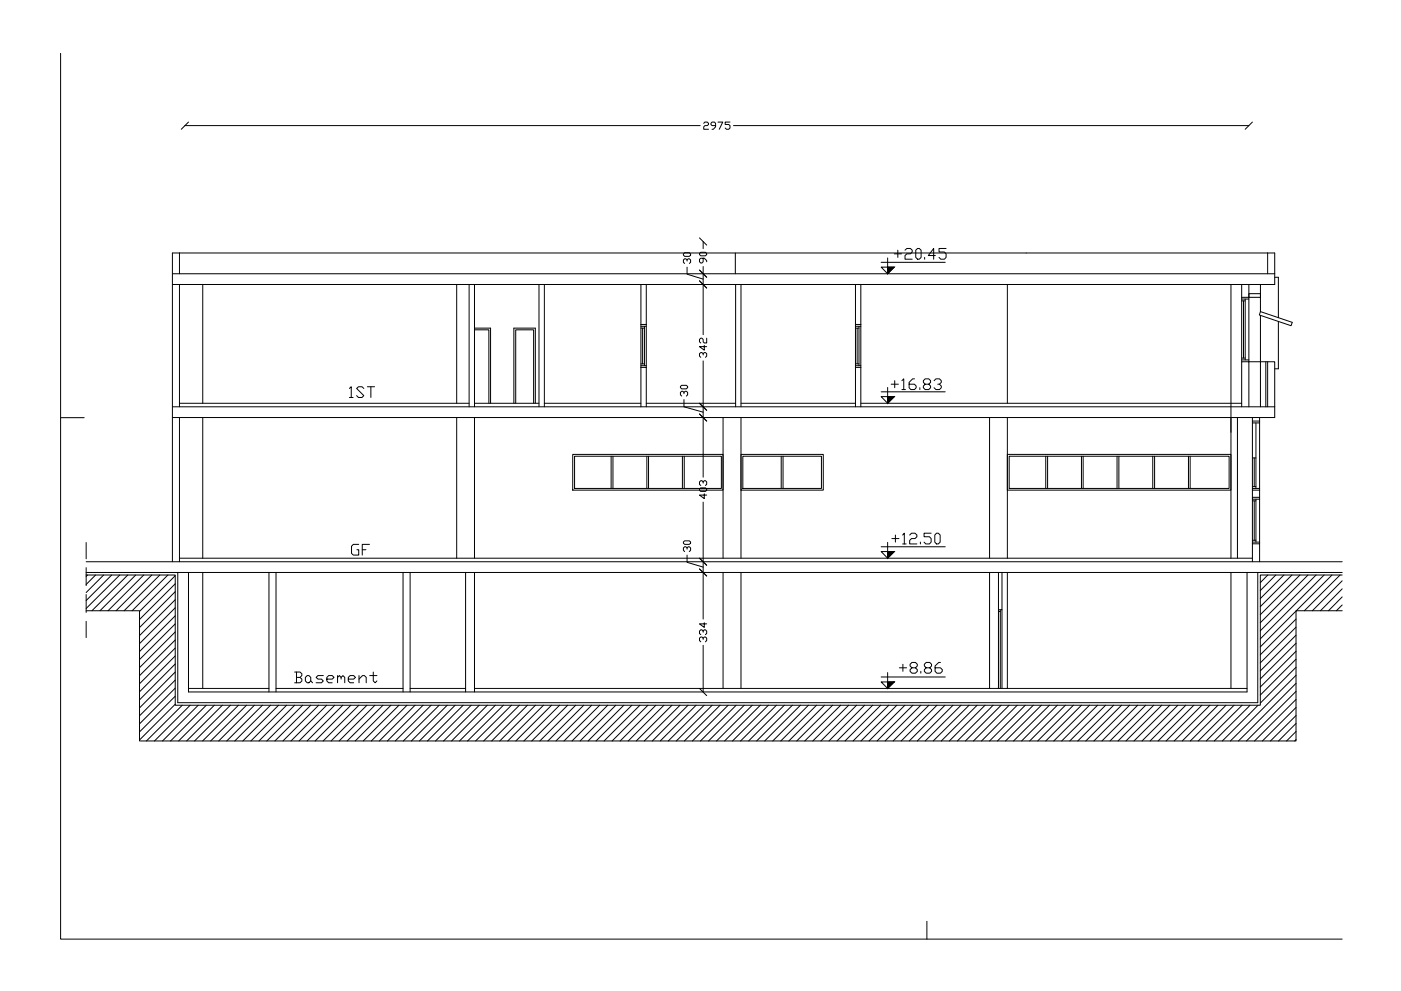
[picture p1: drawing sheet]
<svg xmlns="http://www.w3.org/2000/svg" width="420mm" height="297mm" viewBox="0 0 420 297" stroke-linecap="round" stroke-linejoin="round" font-family="sans-serif">
<!-- layer: AR-WALL -->
<g fill="none" stroke="#000" stroke-width=".3">
<path d="M51.7 82.1h330.6M53.8 82.1v-6.3h-2.1v92.6M53.8 85.3v36.6M372.4 85.3v3.8h2.1v-3.8M380.2 82.1v-6.3h2.1v9.5h-330.6M374.5 108.4h7.8v13.5M378 108.4v13.5M379.6 108.4v13.5M380.2 108.4v13.5M51.7 121.9h330.6M53.8 125.2v43.2M372.4 121.9v-13.5h2.1v13.5"/>
<path d="M375.6 125.2v1h2.2v-1M382.3 121.9v3.3h-330.6M375.6 146.9h2.2v2.2h-2.2zM25.8 168.4h376.7M25.8 171.6h376.7M25.8 162.6v4.9M25.8 170.2v5.3M25.8 178.2v5.4M53.3 171.6v39h323.9v-39M56.5 171.6v35.8h317.5v-35.8M80.7 171.6v35.8M82.8 171.6v35.8"/>
<path d="M120.9 171.6v35.8M123 171.6v35.8M139.6 171.6v35.8M142.3 171.6v35.8M375.6 168.4v-5.4h2.2v5.4M25.8 183.1h16v39h346.9v-39h13.8M25.8 186.2v4.9"/>
</g>
<!-- layer: 03 -->
<g fill="none" stroke="#000" stroke-width=".3">
<path d="M140.7 85.3v36.6M142.3 85.3v36.6M161.6 85.3v36.6M163.3 85.3v36.6M192.2 85.3v12h1.6v-12M220.6 85.3v36.6M222.2 85.3v36.6M256.6 85.3v12h1.6v-12M302.1 85.3v35.6M374.5 88h3.5v1.1h-3.5zM378 93.4l9.5 3.2-.3 1-9.5-3.2zM192.2 121.9v-11.8h1.6v11.8"/>
<path d="M256.6 121.9v-11.8h1.6v11.8M299.4 171.6v11.2h1.1v-11.2"/>
</g>
<!-- layer: carrelage -->
<path d="M53.8 120.9h86.9M142.3 120.9h19.3M163.3 120.9h28.9M193.8 120.9h26.8M222.2 120.9h34.4M258.2 120.9h114.2M53.8 167.3h321.8M56.5 206.3h24.2M82.8 206.3h38.1M123 206.3h16.6M142.3 206.3h231.7" fill="none" stroke="#000" stroke-width=".3"/>
<!-- layer: PROJECTION -->
<g fill="none" stroke="#000" stroke-width=".3">
<path d="M60.8 85.3v35.6M137 85.3v35.6M369.2 85.3v82M378 85.3v8.1M378 94.5v13.9M382.3 83.1h1.1v12.1M383.4 96.4v14.1h-1.1M60.8 125.2v42.1M137 125.2v42.1M142.3 125.2v42.1M216.8 125.2v42.1M222.2 125.2v42.1"/>
<path d="M296.8 125.2v42.1M302.1 125.2v42.1M371.1 125.2v42.1M60.8 171.6v34.7M216.8 171.6v34.7M222.2 171.6v34.7M296.8 171.6v34.7M302.1 171.6v34.7M369.2 171.6v34.7"/>
</g>
<!-- layer: windows -->
<g fill="none" stroke="#000" stroke-width=".3">
<path d="M53.8 75.8h326.4M220.5 75.8v6.3M142.3 98.9h4.3v22M142.3 98.4h4.8v22.5M192.2 98.4h1.1M192.2 97.8h1.6M192.2 97.3v12.8M192.7 98.4v10.7M193.3 97.8v11.8M193.8 97.3v12.8M256.6 98.4h1M256.6 97.8h1.6"/>
<path d="M256.6 97.3v12.8M257.1 98.4v10.7M257.6 97.8v11.8M258.2 97.3v12.8M372.4 90.2h1M372.4 89.6h2.1M372.4 89.1v19.3M372.9 90.2v17.1M373.4 89.6v18.3M374.5 89.1v19.3M192.2 109.1h1.1M192.2 109.6h1.6"/>
<path d="M256.6 109.1h1M256.6 109.6h1.6M372.4 107.3h1M372.4 107.9h2.1M154.1 120.9v-22.5h6.4v22.5M154.7 120.9v-22h5.3v22M171.8 136.2h45v10.7h-45zM172.3 136.8h44v9.6h-44zM183.3 136.8v9.6M183.8 136.8v9.6M194 136.8v9.6M194.5 136.8v9.6"/>
<path d="M204.7 136.8v9.6M205.2 136.8v9.6M222.2 136.2h24.7v10.7h-24.7zM222.8 136.8h23.6v9.6h-23.6zM234.3 136.8v9.6M234.8 136.8v9.6M302.1 136.2h67.1v10.7h-67.1zM302.7 136.8h65.9v9.6h-65.9zM313.6 136.8v9.6M314.2 136.8v9.6M324.3 136.8v9.6M324.8 136.8v9.6"/>
<path d="M335 136.8v9.6M335.5 136.8v9.6M345.7 136.8v9.6M346.3 136.8v9.6M356.4 136.8v9.6M356.9 136.8v9.6M375.6 126.2v20.7M375.6 126.8h2.2M375.6 137.3h1.1M376.1 137.3v8.6M376.7 126.8v19.6M377.8 126.2v20.7"/>
<path d="M375.6 149.1v13.9M375.6 146.4h2.2M375.6 145.9h1.1M375.6 149.6h2.2M375.6 150.1h1.1M376.1 150.1v11.8M376.7 149.6v12.9M377.8 149.1v13.9M25.8 172.4h26.7v39h325.5v-39h24.5M26.3 172.4l-.5 .4M28.7 172.4l-2.9 2.8M31.1 172.4l-5.3 5.2"/>
<path d="M33.5 172.4l-7.7 7.6M35.9 172.4l-10.1 10M38.3 172.4l-10.7 10.7M40.7 172.4l-10.7 10.7M43.1 172.4l-10.7 10.7M45.5 172.4l-10.7 10.7M47.9 172.4l-10.7 10.7M50.3 172.4l-10.7 10.7M52.5 172.6l-10.7 10.7M52.5 175l-10.7 10.7M52.5 177.3l-10.7 10.8M52.5 179.8l-10.7 10.7"/>
<path d="M375.6 162.5h2.2M375.6 161.9h1.1M380.2 172.4l-2.2 2.2M382.6 172.4l-4.6 4.6M385 172.4l-7 7M387.4 172.4l-9.4 9.4M389.9 172.4l-11.9 11.8M392.3 172.4l-14.3 14.3M394.7 172.4l-16.7 16.7M397.1 172.4l-19.1 19.1M399.5 172.4l-10.7 10.7M401.9 172.4l-10.7 10.7"/>
<path d="M402.5 174.1l-8.9 9M402.5 176.5l-6.5 6.6M402.5 178.9l-4.1 4.2M52.5 182.2l-10.7 10.7M52.5 184.6l-10.7 10.7M52.5 187l-10.7 10.7M52.5 189.4l-10.7 10.7M52.5 191.8l-10.7 10.7M52.5 194.2l-10.7 10.7M52.5 196.6l-10.7 10.8M52.5 199l-10.7 10.8M299.4 182.8v23.5"/>
<path d="M299.4 183.3h.6M300 182.8v23.5M300.5 182.8v23.5M388.7 183.1l-10.7 10.8M388.7 185.6l-10.7 10.7M388.7 188l-10.7 10.7M388.7 190.4l-10.7 10.7M388.7 192.8l-10.7 10.7M388.7 195.2l-10.7 10.7M388.7 197.6l-10.7 10.7M388.7 200l-10.7 10.7M402.5 181.3l-1.7 1.8"/>
<path d="M52.5 201.4l-10.7 10.8M52.5 203.8l-10.7 10.8M52.5 206.3l-10.7 10.7M52.5 208.7l-10.7 10.7M52.5 211.1l-10.7 10.7M54.7 211.4l-10.8 10.7M57 211.4l-10.7 10.7M59.5 211.4l-10.8 10.7M61.9 211.4l-10.7 10.7M64.3 211.4l-10.7 10.7M66.7 211.4l-10.7 10.7M69.1 211.4l-10.8 10.7"/>
<path d="M71.5 211.4l-10.7 10.7M73.9 211.4l-10.7 10.7M76.3 211.4l-10.7 10.7M78.7 211.4l-10.7 10.7M81.1 211.4l-10.7 10.7M83.5 211.4l-10.7 10.7M86 211.4l-10.8 10.7M88.4 211.4l-10.7 10.7M90.8 211.4l-10.8 10.7M93.2 211.4l-10.8 10.7M95.6 211.4l-10.7 10.7M98 211.4l-10.7 10.7"/>
<path d="M100.4 211.4l-10.7 10.7M102.8 211.4l-10.7 10.7M105.2 211.4l-10.7 10.7M107.6 211.4l-10.7 10.7M110 211.4l-10.7 10.7M112.5 211.4l-10.8 10.7M114.9 211.4l-10.8 10.7M117.2 211.4l-10.7 10.7M119.6 211.4l-10.7 10.7M122.1 211.4l-10.7 10.7M124.5 211.4l-10.7 10.7M126.9 211.4l-10.7 10.7"/>
<path d="M129.3 211.4l-10.8 10.7M131.7 211.4l-10.7 10.7M134.1 211.4l-10.7 10.7M136.5 211.4l-10.7 10.7M138.9 211.4l-10.7 10.7M141.3 211.4l-10.7 10.7M143.7 211.4l-10.7 10.7M146.1 211.4l-10.7 10.7M148.6 211.4l-10.8 10.7M151 211.4l-10.8 10.7M153.4 211.4l-10.8 10.7M155.8 211.4l-10.8 10.7"/>
<path d="M158.2 211.4l-10.7 10.7M160.6 211.4l-10.7 10.7M163 211.4l-10.7 10.7M165.4 211.4l-10.7 10.7M167.8 211.4l-10.7 10.7M170.2 211.4l-10.7 10.7M172.6 211.4l-10.7 10.7M175.1 211.4l-10.8 10.7M177.4 211.4l-10.7 10.7M179.8 211.4l-10.7 10.7M182.3 211.4l-10.8 10.7M184.7 211.4l-10.7 10.7"/>
<path d="M187.1 211.4l-10.7 10.7M189.5 211.4l-10.8 10.7M191.9 211.4l-10.7 10.7M194.3 211.4l-10.7 10.7M196.7 211.4l-10.7 10.7M199.1 211.4l-10.7 10.7M201.5 211.4l-10.7 10.7M203.9 211.4l-10.7 10.7M206.3 211.4l-10.7 10.7M208.8 211.4l-10.8 10.7M211.2 211.4l-10.8 10.7M213.6 211.4l-10.8 10.7"/>
<path d="M216 211.4l-10.8 10.7M218.4 211.4l-10.7 10.7M220.8 211.4l-10.7 10.7M223.2 211.4l-10.7 10.7M225.6 211.4l-10.7 10.7M228 211.4l-10.7 10.7M230.4 211.4l-10.7 10.7M232.8 211.4l-10.7 10.7M235.2 211.4l-10.7 10.7M237.6 211.4l-10.7 10.7M240 211.4l-10.7 10.7M242.5 211.4l-10.8 10.7"/>
<path d="M244.9 211.4l-10.7 10.7M247.3 211.4l-10.7 10.7M249.7 211.4l-10.8 10.7M252.1 211.4l-10.7 10.7M254.5 211.4l-10.7 10.7M256.9 211.4l-10.7 10.7M259.3 211.4l-10.7 10.7M261.7 211.4l-10.7 10.7M264.1 211.4l-10.7 10.7M266.5 211.4l-10.7 10.7M269 211.4l-10.8 10.7M271.4 211.4l-10.8 10.7"/>
<path d="M273.8 211.4l-10.8 10.7M276.2 211.4l-10.8 10.7M278.6 211.4l-10.7 10.7M281 211.4l-10.7 10.7M283.4 211.4l-10.7 10.7M285.8 211.4l-10.7 10.7M288.2 211.4l-10.7 10.7M290.6 211.4l-10.7 10.7M293 211.4l-10.7 10.7M295.4 211.4l-10.7 10.7M297.8 211.4l-10.7 10.7M300.2 211.4l-10.7 10.7"/>
<path d="M302.7 211.4l-10.8 10.7M305.1 211.4l-10.7 10.7M307.5 211.4l-10.7 10.7M309.9 211.4l-10.8 10.7M312.3 211.4l-10.7 10.7M314.7 211.4l-10.7 10.7M317.1 211.4l-10.7 10.7M319.5 211.4l-10.7 10.7M321.9 211.4l-10.7 10.7M324.3 211.4l-10.7 10.7M326.7 211.4l-10.7 10.7M329.2 211.4l-10.8 10.7"/>
<path d="M331.6 211.4l-10.8 10.7M334 211.4l-10.8 10.7M336.4 211.4l-10.8 10.7M338.8 211.4l-10.7 10.7M341.2 211.4l-10.7 10.7M343.6 211.4l-10.7 10.7M346 211.4l-10.7 10.7M348.4 211.4l-10.7 10.7M350.8 211.4l-10.7 10.7M353.2 211.4l-10.7 10.7M355.6 211.4l-10.7 10.7M358 211.4l-10.7 10.7"/>
<path d="M360.4 211.4l-10.7 10.7M362.9 211.4l-10.8 10.7M365.3 211.4l-10.7 10.7M367.7 211.4l-10.7 10.7M370.1 211.4l-10.8 10.7M372.5 211.4l-10.7 10.7M374.9 211.4l-10.7 10.7M377.3 211.4l-10.7 10.7M388.7 202.4l-19.7 19.7M388.7 204.8l-17.3 17.3M388.7 207.2l-14.9 14.9M388.7 209.6l-12.5 12.5"/>
<path d="M388.7 212.1l-10.1 10M388.7 214.5l-7.7 7.6M388.7 216.8l-5.3 5.3M388.7 219.3l-2.9 2.8M388.7 221.7l-.4 .4"/>
</g>
<!-- layer: quotation -->
<g fill="none" stroke="#000" stroke-width=".3">
<path d="M55.4 37.6h154.6M211 37l.4-.4h.7l.4 .4v.3l-.4 .3h-.7l-.4 .4v.7h1.5M214.6 37.6h-1.1l-.3-.3 .3-.7h.8l.3 .4v1l-.7 .7h-.4M215.3 36.6h1.5l-1.1 2.1M218.9 36.6h-1.4v.7h1l.4 .3v.8l-.4 .3h-.6l-.4-.3M220 37.6h154.5M204.9 76.1l.4-.4h1.4l.4 .4v.4l-.4 .3h-1.4l-.4-.3zM206.1 78.2v-.3l-.4-.3-.8 .3v.7l.4 .4M206.1 77.9l.3-.3 .7 .3v.7l-.4 .4M209.8 76l.4-.4h1.4l.3 .4v.3l-.3 .4h-1.4l-.4-.4zM210.9 77.4v1.1l-.4 .3h-.3l-.4-.3v-.8l.4-.3h1l.7 .7v.4M210.9 72.4v2.1"/>
<path d="M210.9 79.9v20.4M206.1 80.1v2.1l4.8 1.5M204.1 115.8l.3-.3h1.4l.4 .3v.4l-.4 .4h-1.4l-.3-.4zM205.1 119.8v2.1l5.8 1.6M205.1 118v-.4l-.3-.3-.7 .3v.7l.3 .4M205.1 117.6l.4-.3 .7 .3v.7l-.4 .4M210.9 106.4v-.4l-.4-.3-.7 .3v.7l.4 .4M210.9 106l.3-.3 .7 .3v.7l-.3 .4M210.9 108.2v34.8M211.2 103.5v1.5l-1.4-1.1h2.1M211.9 101.4v1.4h-.7l-.3-.3v-.8l-.4-.3h-.3l-.4 .3v.8l.4 .3M209.8 146.6l.4-.4h1.4l.3 .4v.4l-.3 .3h-1.4l-.4-.3z"/>
<path d="M210.9 144.8v-.3l-.4-.4h-.3l-.4 .4v.7l.4 .3M210.9 144.5l.3-.4h.4l.3 .4v.7l-.3 .3M210.9 150.5v35.1M211.2 148v1.5l-1.4-1.1h2.1M204.9 162.4l.4-.3h1.4l.4 .3v.4l-.4 .4h-1.4l-.4-.4zM206.1 166.4v2.1l4.8 1.5M206.1 164.6v-.4l-.4-.3-.8 .3v.7l.4 .4M206.1 164.2l.3-.3 .7 .3v.7l-.4 .4M210.9 191.7v-.4l-.4-.4-.7 .4v.7l.4 .4M210.9 191.3l.3-.4 .7 .4v.7l-.3 .4M210.9 189.5v-.3l-.4-.4h-.3l-.4 .4v.7l.4 .3M210.9 189.2l.3-.4h.4l.3 .4v.7l-.3 .3"/>
<path d="M210.9 193.4v14M211.2 186.7v1.4l-1.4-1.1h2.1"/>
</g>
<!-- layer: 0 -->
<path d="M56.5 36.6l-2.1 2.1M375.6 36.6l-2.2 2.1M209.8 71.3l2.1 2.2M209.8 84.2l2.1 2.1M209.8 81l2.1 2.1M209.8 124.1l2.1 2.1M209.8 120.9l2.1 2.1M209.8 170.5l2.1 2.1M209.8 167.3l2.1 2.1M209.8 206.3l2.1 2.2" fill="none" stroke="#000" stroke-width=".3"/>
<!-- layer: FRAME 070 -->
<path d="M18.2 16v265.5h384.3" fill="none" stroke="#000" stroke-width=".3"/>
<!-- layer: FRAME 050 -->
<path d="M18.2 125.2h7M278 276.2v5.3" fill="none" stroke="#000" stroke-width=".3"/>
<!-- layer: TEXT -->
<path d="M264.3 78.6h19.2M266.2 77.3v4.8l2-2h-3.9l1.9 2M264.3 118.9h3.9l-2 2zM264.3 117.4h19.2M266.2 116.1v4.8M264.3 163.9h19.2M266.2 162.6v4.7l2-2h-3.9l1.9 2M264.3 204.4h3.9l-2 1.9zM264.3 202.9h19.2M266.2 201.6v4.7" fill="none" stroke="#000" stroke-width=".3"/>
<!-- layer: hatch -->
<path d="M266.2 80.1h2l-2 2zM266.2 118.9h2l-2 2zM266.2 165.3h2l-2 2zM266.2 204.4h2l-2 1.9z" fill="#000" stroke="#000" stroke-width=".3"/>
<!-- layer: TEXT-BUILD -->
<g fill="none" stroke="#000" stroke-width=".3">
<path d="M268.2 76.1h2.2M269.3 75v2.1M271.4 75l.6-.5h1l.6 .5v.5l-.6 .6h-1l-.6 .5v1.1h2.2M274.6 75l.6-.5h.5l.5 .5v2.1l-.5 .6h-.5l-.6-.6zM277.3 77.1v.6M280.5 76.6h-2.1l1.6-2.1v3.2M283.7 74.5h-2.1v1h1.6l.5 .6v1l-.5 .6h-1.1l-.5-.6M104.8 116.4l.5-.5v3.2M104.8 119.1h1.1M109.1 116.4l-.5-.5h-1.1l-.6 .5 2.2 2.2-.5 .5h-1.1l-.6-.5M110.2 115.9h2.1M111.2 115.9v3.2"/>
<path d="M267.3 115.2h2.1M268.3 114.1v2.1M270.5 114.1l.5-.5v3.2M270.5 116.8h1M274.2 113.6h-.5l-1.1 1v1.6l.5 .6h1.1l.6-.6v-.5l-.6-.5h-1.6M275.9 116.2v.6M277.5 115.2l-.6-.6v-.5l.6-.5h1l.6 .5v.5l-.6 .6h-1l-.6 .5v.5l.6 .6h1l.6-.6v-.5l-.6-.5M280.1 114.1l.6-.5h1l.6 .5v.5l-.6 .6h-.5M281.7 115.2l.6 .5v.5l-.6 .6h-1l-.6-.6M279.2 159.8h-2.1v1.1h1.6l.5 .5v1.1l-.5 .5h-1.1l-.5-.5M280.9 159.8h.5l.6 .6v2.1l-.6 .5h-.5l-.6-.5v-2.1zM107.6 163.2h-1.6l-.6 .5v2.2l.6 .5h1.6v-1.6h-.6"/>
<path d="M108.6 164.8h1.1M110.8 163.2h-2.2v3.2M267.5 161.4h2.1M268.5 160.4v2.1M270.7 160.4l.5-.6v3.2M270.7 163h1.1M272.8 160.4l.6-.6h1l.6 .6v.5l-.6 .5h-1l-.6 .6v1h2.2M276 162.5v.5M270.8 199.1v2.1M282 198.6h-.5l-1.1 1v1.6l.6 .6h1l.6-.6v-.5l-.6-.5h-1.6M88.4 201.4h1.6l.5 .5v.6l-.5 .5M88.9 203h1.1l.5 .6v.5l-.5 .6h-1.6"/>
<path d="M88.9 201.4v3.3M91.6 203l.5-.5h.5l.6 .5v1.1l-.6 .6h-.5l-.5-.6zM93.2 204.1l.5 .6M97 202.5h-1.7l-.5 .5 .5 .6h1.1l.6 .5-.6 .6h-1.6M98 203.6h1.6l.6-.6-.6-.5h-1l-.6 .5v1.1l.6 .6h1M101.2 203l.6-.5 .5 .5v.6M101.2 202.5v2.2M102.3 203l.5-.5 .6 .5v1.7M104.5 203.6h1.6l.5-.6-.5-.5h-1.1l-.5 .5v1.1l.5 .6h1.1M107.7 203.6l1-1.1h.6l.5 .5v1.7M107.7 202.5v2.2M110.9 202.5h2.1"/>
<path d="M111.9 201.4v2.7l.6 .6 .5-.6M269.7 200.2h2.2M273.5 200.2l-.6-.6v-.5l.6-.5h1l.6 .5v.5l-.6 .6h-1l-.6 .5v.5l.6 .6h1l.6-.6v-.5l-.6-.5M276.2 201.2v.6M277.8 200.2l-.6-.6v-.5l.6-.5h1l.6 .5v.5l-.6 .6h-1l-.6 .5v.5l.6 .6h1l.6-.6v-.5l-.6-.5"/>
</g>
</svg>
